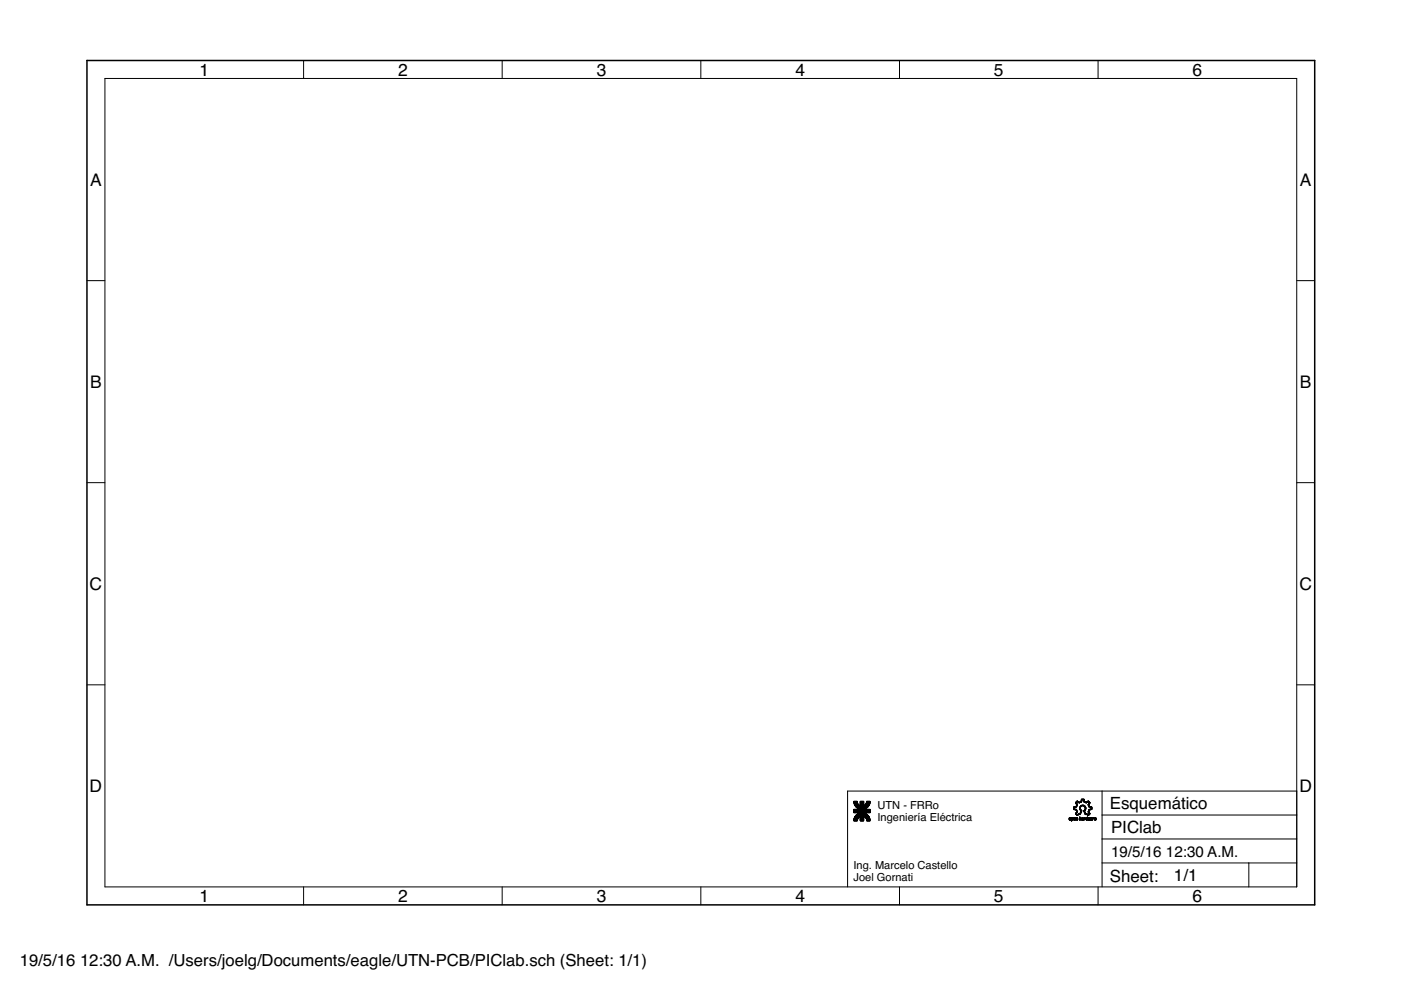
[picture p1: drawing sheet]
<svg xmlns="http://www.w3.org/2000/svg" width="297mm" height="210mm" viewBox="0 0 297 210" stroke-linecap="round" stroke-linejoin="round" font-family="sans-serif">
<defs><g id="words">
<g font-size="3.7">
<text x="42.3" y="16">1</text>
<text x="84.4" y="16">2</text>
<text x="126.5" y="16">3</text>
<text x="168.6" y="16">4</text>
<text x="210.7" y="16">5</text>
<text x="252.9" y="16">6</text>
<text x="19.1" y="39.4">A</text>
<text x="275.6" y="39.4">A</text>
<text x="19.1" y="82.2">B</text>
<text x="275.6" y="82.2">B</text>
<text x="19" y="125.1">C</text>
<text x="275.5" y="125.1">C</text>
<text x="19" y="167.9">D</text>
<text x="275.5" y="167.9">D</text>
<text x="42.3" y="191.2">1</text>
<text x="84.4" y="191.2">2</text>
<text x="126.5" y="191.2">3</text>
<text x="168.6" y="191.2">4</text>
<text x="210.7" y="191.2">5</text>
<text x="252.9" y="191.2">6</text>
</g>
<g font-size="3.6">
<text x="235.3" y="171.5">Esquemático</text>
<text x="235.6" y="176.6">PIClab</text>
<text x="235.3" y="186.9">Sheet:</text>
<text x="248.9" y="186.8">1/1</text>
</g>
<g font-size="3.5">
<text x="4.2" y="204.7">19/5/16</text>
<text x="17" y="204.7">12:30 A.M. /Users/joelg/Documents/eagle/UTN-PCB/PIClab.sch (Sheet: 1/1)</text>
</g>
<g font-size="3.2">
<text x="235.6" y="181.7">19/5/16</text>
<text x="247.2" y="181.7">12:30 A.M.</text>
</g>
<g font-size="2.3">
<text x="186" y="171.5">UTN - FRRo</text>
<text x="186" y="174.1">Ingeniería Eléctrica</text>
<text x="181" y="184.3">Ing. Marcelo Castello</text>
<text x="181" y="186.8">Joel Gornati</text>
</g>
</g></defs>
<g fill="none" stroke="#000" stroke-width=".21">
<path d="M22.2 16.6h252.7v171.4h-252.7zM64.4 12.8v3.8M106.5 12.8v3.8M148.6 12.8v3.8M190.7 12.8v3.8M232.8 12.8v3.8M18.4 59.5h3.8M274.9 59.5h3.8M18.4 102.3h3.8M274.9 102.3h3.8M18.4 145.2h3.8M274.9 145.2h3.8"/>
<path d="M233.7 167.7v20.3M233.7 177.9h41.2M233.7 172.8h41.2M274.9 167.7h-95.2v20.3M64.4 188v3.9M106.5 188v3.9M148.6 188v3.9M190.7 188v3.9M232.8 188v3.9M233.7 183h41.2M264.8 183v5"/>
</g>
<path d="M18.4 12.8h260.3v179.1h-260.3z" fill="none" stroke="#000" stroke-width=".32"/>
<g fill="#000" stroke="#000" stroke-width=".21">
<path d="M181 174l.8 .1zM181 172.3h3.5zM181 172.2l3.5 .1zM181 172.2h3.5zM181 172.1l3.5 .1zM181 172.1h3.5zM181 172l3.5 .1zM181 172h3.5zM181 171.9l3.5 .1zM181 171.9h3.5zM181 171.8l3.5 .1zM181 171.8h3.5z"/>
<path d="M181 171.7l3.5 .1zM181 171.7h3.5zM181 171.6l3.5 .1zM181 171.6h3.5zM181 170.1h.7zM181 170l.7 .1zM181 170h.7zM181 169.9l.7 .1zM181 169.9h.7zM181 174h.8zM181 173.9l.8 .1zM181 173.9h.8z"/>
<path d="M181 173.8l.8 .1zM181 173.8h.8zM181 173.7h.8zM181 173.6l.8 .1zM181.1 173.8h.7zM181.1 173.7l.7 .1zM181.1 173.7h.7zM181.1 170.2l.7 .1zM181.1 170.2h.7zM181.1 170.1l.7 .1zM181.1 170.1h.6zM181.1 173.6l.8 .1z"/>
<path d="M181.1 173.6h.8zM181.1 173.5l.8 .1zM181.1 170.3l.7 .1zM181.1 170.3h.7zM181.1 173.5h.8zM181.1 170.4h.8zM181.1 173.4l.9 .1zM181.1 170.5h.8zM181.1 170.4l.8 .1zM181.1 170.4h.7zM181.1 173.4l.8 .1zM181.1 173.4h.9z"/>
<path d="M181.2 173.4h.8zM181.2 173.3l.9 .1zM181.2 173.3h.9zM181.2 170.6h.8zM181.2 170.5l.8 .1zM181.2 173.2l.9 .1zM181.2 170.6l.9 .1zM181.2 173.2h1zM181.2 170.7l1 .1zM181.2 170.7h.9zM181.3 173.2h.9zM181.3 173.1l1 .1z"/>
<path d="M181.3 170.8h.9zM181.3 170.7l.9 .1zM181.3 173.1h1.8zM181.3 170.8h1zM181.3 173.1h2.9zM181.3 173l2.9 .1zM181.3 170.8l2.9 .1zM181.3 170.8l1 .1zM181.3 170.9h2.9zM181.4 170.9h2.7zM181.4 173h2.7zM181.4 172.9l2.7 .1z"/>
<path d="M181.4 171h2.7zM181.4 170.9l2.7 .1zM181.4 172.9h2.7zM181.5 172.9h2.5zM181.5 171l2.5 .1zM181.5 171h2.5zM181.5 172.8l2.5 .1zM181.5 171.1h2.5zM181.5 172.8h2.5zM181.5 171.1l2.5 .1zM181.6 172.8h2.3zM181.6 171.1l2.3 .1z"/>
<path d="M181.6 172.7l2.3 .1zM181.6 171.2h2.3zM181.7 172.7h2.2zM181.7 171.2l2.2 .1zM181.7 172.7h2.1zM181.7 171.2l2.1 .1zM181.7 172.6l2.1 .1zM181.7 171.3h2.1zM181.8 172.6l1.9 .1zM181.8 171.3h1.9zM181.8 172.6h1.9zM181.8 171.3l1.9 .1z"/>
<path d="M181.9 172.5l1.7 .1zM181.9 171.4h1.7zM181.9 172.5h1.7zM182 171.4h1.5zM182 172.5h1.5zM182 171.4l1.5 .1zM182.1 172.4l1.4 .1zM182.1 171.5h1.3zM182.1 172.4h1.3zM182.2 172.4h1.1zM182.2 171.5l1.1 .1zM182.3 172.4h.9z"/>
<path d="M182.3 171.5l.9 .1zM182.4 174l.7 .1zM182.4 174h.7zM182.4 173.9l.7 .1zM182.4 173.9h.7zM182.4 173.8l.7 .1zM182.4 173.8h.7zM182.4 173.7l.7 .1zM182.4 173.7h.7zM182.4 173.6l.7 .1zM182.4 173.6h.7zM182.4 173.5l.7 .1z"/>
<path d="M182.4 173.5h.7zM182.4 173.4l.7 .1zM182.4 173.4h.7zM182.4 173.3l.7 .1zM182.4 173.3h.7zM182.4 173.2l.7 .1zM182.4 173.2h.7zM182.4 173.1l.7 .1zM182.4 172.3l.7 .1zM182.4 172.3h.7zM182.4 171.6h.7zM182.4 170.8l.7 .1z"/>
<path d="M182.4 170.8h.7zM182.4 170.7l.7 .1zM182.4 170.7h.7zM182.4 170.6l.7 .1zM182.4 170.6h.7zM182.4 170.5l.7 .1zM182.4 170.5h.7zM182.4 170.4l.7 .1zM182.4 170.4h.7zM182.4 170.3l.7 .1zM182.4 170.3h.7zM182.4 170.2l.7 .1z"/>
<path d="M182.4 170.2h.7zM182.4 170.1l.7 .1zM182.4 170.1h.7zM182.4 170l.7 .1zM182.4 170h.7zM182.4 169.9l.7 .1zM182.4 169.9h.7zM183.1 170.8l1.1 .1zM183.2 173.1h1zM183.2 170.8h1zM183.2 173.1l1 .1zM183.3 173.1l.9 .1z"/>
<path d="M183.3 170.7l1 .1zM183.3 173.2h1zM183.3 170.7h1zM183.4 173.2l.9 .1zM183.4 170.6l.9 .1zM183.5 173.3h.8zM183.5 170.6h.8zM183.5 173.3l.8 .1zM183.5 173.4h.8zM183.5 170.5l.9 .1zM183.5 170.5h.9zM183.6 173.4h.8z"/>
<path d="M183.6 170.5h.8zM183.6 173.4l.8 .1zM183.6 170.4l.8 .1zM183.6 170.4h.8zM183.6 173.5h.8zM183.6 170.3l.8 .1zM183.6 173.5l.8 .1zM183.6 170.3h.8zM183.7 173.5h.7zM183.7 170.3h.7zM183.7 170.2l.7 .1zM183.7 170.2l.8 .1z"/>
<path d="M183.7 173.6l.7 .1zM183.7 173.6h.7zM183.7 173.5l.7 .1zM183.7 170.2h.8zM183.7 170.1l.8 .1zM183.7 173.7h.7zM183.7 170.1l.7 .1zM183.7 170.1h.7zM183.7 170l.7 .1zM183.7 170h.8zM183.7 169.9l.8 .1zM183.7 173.8h.8z"/>
<path d="M183.7 173.7l.8 .1zM183.7 169.9h.8zM183.8 174l.7 .1zM183.8 174h.6zM183.8 173.9l.6 .1zM183.8 173.9h.6zM183.8 173.8l.6 .1zM226.7 173.7h.1zM226.7 173.6l.1 .1zM226.7 173.6h.1zM226.7 173.5l.1 .1zM226.7 173.4l.1 .1z"/>
<path d="M226.7 173.8h.3zM226.7 173.4l.4 .1zM226.7 173.4h.3zM226.7 173.8l.3 .1zM226.8 173.9h.2zM226.8 173.4h.1zM226.9 173.8h.2zM226.9 173.4l.2 .1zM226.9 173.5h.2zM226.9 173.7h.2zM226.9 173.6l.2 .1zM226.9 173.6h.2z"/>
<path d="M226.9 173.5l.2 .1zM227.1 174l.2 .1zM227.1 174h.2zM227.1 173.9l.2 .1zM227.1 173.9h.2zM227.1 173.9h.3zM227.1 173.7l.2 .1zM227.1 173.7h.2zM227.1 173.6l.2 .1zM227.1 173.6h.2zM227.1 173.5l.2 .1zM227.1 173.5h.2z"/>
<path d="M227.2 173.8l.3 .1zM227.2 173.8h.3zM227.2 173.8h.1zM227.2 173.4l.1 .1zM227.2 173.4l.3 .1zM227.2 173.4h.3zM227.2 173.4h.2zM227.4 173.4l.1 .1zM227.4 173.8h.1zM227.4 173.7l.1 .1zM227.4 173.5h.1zM227.6 173.8h.2z"/>
<path d="M227.6 173.7l.2 .1zM227.6 173.7h.2zM227.6 173.6l.3 .1zM227.6 173.6l.4 .1zM227.6 173.6h.4zM227.6 173.5h.2zM227.6 173.4l.2 .1zM227.6 171.5l.3 .1zM227.6 171.5l.2 .1zM227.6 171.5h.2zM227.6 171.4l.2 .1zM227.6 171.4h.2z"/>
<path d="M227.6 171.3l.2 .1zM227.6 171.3h.2zM227.6 171.2l.2 .1zM227.6 171.2h.2zM227.6 171.1l.4 .1zM227.6 171.1l.5 .1zM227.6 173.8h.4zM227.6 173.4l.4 .1zM227.6 171.1h.6zM227.7 173.8h.3zM227.7 173.4h.3zM227.7 171.6h.5z"/>
<path d="M227.7 171.6h.4zM227.7 171.1h.6zM227.7 173.8l.2 .1zM227.7 173.4h.2zM227.7 173.9h.2zM227.7 171.6l.5 .1zM227.8 173.5l.2 .1zM227.8 173.8h.2zM227.8 173.4l.2 .1zM227.8 171.6l.4 .1zM227.8 171l.5 .1zM227.9 173.7l.1 .1z"/>
<path d="M227.9 173.7h.1zM227.9 173.5h.1zM228 171.7h.2zM228 171h.3zM228 172.5h.2zM228 170.2h.2zM228 172.5l.2 .1zM228 170.2l.2 .1zM228 170.1l.2 .1zM228.1 172.6h.1zM228.1 172.5h.1zM228.1 172.4h.1z"/>
<path d="M228.1 170.3h.1zM228.1 170.2l.1 .1zM228.1 170.1l.1 .1zM228.1 173.8l.1 .1zM228.1 173.8h.1zM228.1 173.7h.1zM228.1 173.6l.1 .1zM228.1 173.5l.1 .1zM228.1 173.5h.1zM228.1 172.6h.2zM228.1 172.4l.1 .1zM228.1 171h.2z"/>
<path d="M228.1 170.1h.2zM228.1 173.4l.2 .1zM228.1 173.4l.4 .1zM228.1 172.6l.2 .1zM228.1 172.4h.2zM228.1 171.7h.2zM228.1 170.3l.2 .1zM228.1 173.4h.3zM228.1 172.3l.2 .1zM228.1 171.7l.2 .1zM228.2 173.4h.2zM228.2 172.3h.1z"/>
<path d="M228.2 171.8h.1zM228.2 171.7l.1 .1zM228.2 171h.1zM228.2 170.9l.1 .1zM228.2 170.4h.1zM228.2 172.7h.1zM228.2 170.4l.1 .1zM228.2 170l.1 .1zM228.2 172.7h.2zM228.2 172.2l.2 .1zM228.2 171.9h.1zM228.2 171.8l.1 .1z"/>
<path d="M228.2 170.9h.1zM228.2 170.5h.2zM228.2 170h.2zM228.2 172.7l.2 .1zM228.2 170.8l.1 .1zM228.2 170.5h.1zM228.2 172.7l.4 .1zM228.2 172.2h.2zM228.2 172h.2zM228.2 170.8h.2zM228.2 169.9l.4 .1zM228.3 172.8h.3z"/>
<path d="M228.3 172.1l.1 .1zM228.3 172l.1 .1zM228.3 172h.1zM228.3 170.7l.1 .1zM228.3 170.6h.1zM228.3 170.5l.1 .1zM228.3 169.9l.3 .1zM228.3 172.8h.2zM228.3 172.1h.2zM228.3 170.7h.1zM228.3 170.6l.1 .1zM228.3 170.6l.2 .1z"/>
<path d="M228.3 170.6h.2zM228.3 169.9h.2zM228.3 173.4l.2 .1zM228.3 173.5h.2zM228.3 169.8l.2 .1zM228.4 173.8h.1zM228.4 173.7l.1 .1zM228.4 173.7h.1zM228.4 173.6l.1 .1zM228.4 173.6h.1zM228.4 173.5l.1 .1zM228.4 173.5h.1z"/>
<path d="M228.4 172.7l.2 .1zM228.5 170h.2zM228.5 172.7h.2zM228.5 170l.2 .1zM228.6 172.6l.2 .1zM228.6 170.1h.2zM228.6 172.6l.5 .1zM228.6 172.6h.4zM228.6 170.1h.5zM228.7 172.6h.4zM228.7 170.1l.3 .1zM228.7 172.5l.2 .1z"/>
<path d="M228.7 170.2h.2zM228.8 170.2h.1zM228.9 172.6l.2 .1zM228.9 173.5h.1zM228.9 173.4l.1 .1zM228.9 173.4h.3zM228.9 173.4h.2zM228.9 170.1h.3zM228.9 173.4l.3 .1zM228.9 172.7h.1zM228.9 171.5h.1zM228.9 171.4l.1 .1z"/>
<path d="M228.9 171.4h.1zM228.9 171.3h.1zM228.9 171.2l.1 .1zM228.9 171.2h.1zM228.9 171.2h.2zM228.9 171.1l.2 .1zM229 172.5l.1 .1zM229 172.5h.1zM229 171.6l.1 .1zM229 171.6h.1zM229 171.5l.1 .1zM229 171.1l.1 .1z"/>
<path d="M229 170.1h.3zM229 171.1h.1zM229 172.4l.1 .1zM229 172.4h.1zM229 171.7h.2zM229 171l.1 .1zM229 171h.2zM229 170l.3 .1zM229 172.4h.2zM229 171.7l.2 .1zM229 172.3l.2 .1zM229 172.3h.2z"/>
<path d="M229.1 173.4l.1 .1zM229.1 171.7l.1 .1zM229.1 172.3h.1zM229.1 172.2l.1 .1zM229.1 171.8h.2zM229.1 170.9h.2zM229.1 170h.2zM229.1 172.2h.1zM229.1 172.1l.2 .1zM229.1 172.1h.2zM229.1 171.8l.2 .1zM229.2 172.1h.1z"/>
<path d="M229.2 172l.1 .1zM229.2 171.9h.2zM229.2 170.8l.2 .1zM229.2 170h.1zM229.2 172h.1zM229.2 169.9l.1 .1zM229.2 171.9l.1 .1zM229.2 170.8h.7zM229.2 169.9h.1zM229.2 169.8l.1 .1zM229.2 169.8l.2 .1zM229.2 169.8h.2z"/>
<path d="M229.2 169.7l.2 .1zM229.3 169.6l.1 .1zM229.3 169.6h.1zM229.3 170.8h.5zM229.3 169.5l.1 .1zM229.3 169.5h.6zM229.3 169.5h.5zM229.3 169.4l.5 .1zM229.3 170.7l.5 .1zM229.4 173.8h.2zM229.4 173.7h.1zM229.4 173.4l.1 .1z"/>
<path d="M229.4 173.8l.2 .1zM229.4 173.6l.3 .1zM229.4 173.4l.3 .1zM229.4 173.9h.2zM229.4 173.4h.2zM229.4 170.7l.3 .1zM229.5 173.6h.2zM229.5 170.8l.4 .1zM229.5 173.4l.2 .1zM229.6 173.5l.1 .1zM229.7 170.8l.3 .1zM229.7 169.6l.2 .1z"/>
<path d="M229.7 169.6h.2zM229.8 171.9h.1zM229.8 171.9h.2zM229.8 170.9h.2zM229.8 169.7l.1 .1zM229.8 169.7h.1zM229.8 169.6l.1 .1zM229.8 171.9l.1 .1zM229.8 169.9h.1zM229.8 169.8l.1 .1zM229.8 169.8h.1zM229.8 173.4l.1 .1z"/>
<path d="M229.8 173.4l.3 .1zM229.8 172h.2zM229.8 172h.1zM229.8 171.8l.2 .1zM229.8 170h.3zM229.8 169.9l.1 .1zM229.8 170l.3 .1zM229.8 170h.2zM229.8 173.4h.3zM229.8 172l.2 .1zM229.8 171.8h.2zM229.8 170.1h.4z"/>
<path d="M229.9 172.1h.1zM229.9 171.8h.2zM229.9 170.9h.1zM229.9 173.4h.2zM229.9 172.2h.1zM229.9 172.1l.1 .1zM229.9 170.9l.2 .1zM229.9 172.3h.2zM229.9 172.2l.1 .1zM229.9 171.7l.2 .1zM229.9 171h.2zM230 171.7h.1z"/>
<path d="M230 171h.1zM230 170.1h.3zM230 172.4l.1 .1zM230 172.4h.1zM230 172.3l.1 .1zM230 171l.1 .1zM230 173.4l.1 .1zM230 172.5h.1zM230 171.6l.1 .1zM230 171.6l.2 .1zM230 171.1h.2zM230 171.1h.1z"/>
<path d="M230 170.1h.5zM230 172.6h.5zM230 172.5l.2 .1zM230 171.6h.2zM230 171.1l.2 .1zM230.1 171.5l.1 .1zM230.1 171.5h.1zM230.1 171.2l.1 .1zM230.1 171.2h.1zM230.1 170.1l.3 .1zM230.1 172.7h.2zM230.1 172.6l.2 .1z"/>
<path d="M230.1 172.6l.4 .1zM230.1 172.6h.4zM230.1 171.4l.1 .1zM230.1 171.4h.1zM230.1 171.3l.1 .1zM230.1 171.3h.1zM230.2 170.2h.2zM230.2 172.5l.2 .1zM230.3 173.8h.1zM230.3 173.4l.1 .1zM230.3 173.4l.3 .1zM230.3 172.5l.1 .1z"/>
<path d="M230.3 173.8h.2zM230.3 173.4h.3zM230.3 173.8l.2 .1zM230.3 173.9h.2zM230.3 170.1h.2zM230.4 173.4h.1zM230.4 172.6l.2 .1zM230.4 170.1h.2zM230.4 172.7h.2zM230.4 170l.2 .1zM230.4 173.4l.2 .1zM230.4 172.7h.3z"/>
<path d="M230.4 170h.3zM230.5 172.7l.2 .1zM230.5 170h.2zM230.5 172.7l.4 .1zM230.5 169.9l.2 .1zM230.5 172.8h.3zM230.5 169.9l.4 .1zM230.6 172.8h.3zM230.6 169.9h.3zM230.6 172.8h.2zM230.6 169.9h.2zM230.7 173.8h.4z"/>
<path d="M230.7 172.8l.1 .1zM230.7 169.8l.1 .1zM230.7 173.8l.4 .1zM230.7 170.6h.1zM230.7 173.9h.2zM230.7 172.1l.2 .1zM230.7 172.1h.2zM230.7 170.6l.1 .1zM230.7 170.6h.2zM230.7 172.2l.2 .1zM230.7 172l.2 .1zM230.7 170.7l.2 .1z"/>
<path d="M230.7 170.7h.2zM230.7 170.5h.2zM230.8 172.7l.1 .1zM230.8 172.2h.1zM230.8 172h.1zM230.8 170.8h.1zM230.8 170.7l.1 .1zM230.8 170.5h.1zM230.8 170h.1zM230.8 169.9l.1 .1zM230.8 172.7h.1zM230.8 172.2l.1 .1z"/>
<path d="M230.8 171.9l.1 .1zM230.8 170.8l.1 .1zM230.8 173.8h.1zM230.8 172.7h.2zM230.8 172.3h.2zM230.8 172.3h.1zM230.8 171.9h.1zM230.8 170.9h.1zM230.8 170.4l.1 .1zM230.8 170.4h.2zM230.8 170l.2 .1zM230.8 171.8h.1z"/>
<path d="M230.8 170.9l.1 .1zM230.8 172.6l.2 .1zM230.8 172.4h.2zM230.8 172.3l.2 .1zM230.8 171l.5 .1zM230.8 171h.4zM230.8 170.1h.2zM230.9 173.9h.1zM230.9 172.6l.1 .1zM230.9 172.6h.1zM230.9 172.4h.1zM230.9 171.7l.1 .1z"/>
<path d="M230.9 171.6l.4 .1zM230.9 171.6l.3 .1zM230.9 171h.1zM230.9 170.4h.1zM230.9 170.3l.1 .1zM230.9 170.3h.1zM230.9 170.1h.1zM230.9 171.1h.5zM230.9 170.1h.2zM230.9 172.6h.2zM230.9 172.4l.2 .1zM230.9 172.4h.2z"/>
<path d="M230.9 171.7h.3zM230.9 171.6h.2zM230.9 170.3h.2zM230.9 170.2l.2 .1zM230.9 172.5l.2 .1zM230.9 172.5h.2zM230.9 170.1l.2 .1zM230.9 170.2h.2zM231 171.1h.5zM231.1 171.6h.4zM231.1 171.1l.4 .1zM231.1 173.7h.2z"/>
<path d="M231.2 173.8h.2zM231.2 173.7h.1zM231.2 173.4l.1 .1zM231.2 171.6h.3zM231.2 173.8l.2 .1zM231.2 173.6l.3 .1zM231.2 173.4l.3 .1zM231.2 171.5l.3 .1zM231.2 171.1l.3 .1zM231.2 171.6l.2 .1zM231.2 173.9h.2zM231.2 173.4h.2z"/>
<path d="M231.3 173.6h.2zM231.3 173.4l.2 .1zM231.4 173.5l.1 .1zM231.4 171.5l.1 .1zM231.4 171.5h.1zM231.4 171.4l.1 .1zM231.4 171.4h.1zM231.4 171.3l.1 .1zM231.4 171.3h.1zM231.4 171.2l.1 .1zM231.4 171.2h.1zM231.6 173.4l.2 .1z"/>
<path d="M231.6 173.4h.3zM231.7 173.4l.2 .1zM231.7 173.4h.2zM231.8 173.4l.1 .1zM232 173.7h.2zM232 173.6l.2 .1zM232.1 173.8h.1zM232.1 173.7h.1zM232.1 173.6l.2 .1zM232.1 173.8h.3zM232.1 173.4l.3 .1zM232.1 173.8l.2 .1z"/>
<path d="M232.1 173.4h.2zM232.1 173.9h.2zM232.2 173.4h.1zM232.2 173.6h.2zM232.2 173.5l.2 .1zM232.3 173.8h.1zM232.3 173.4l.1 .1z"/>
</g>
<use href="#words"/>
</svg>
